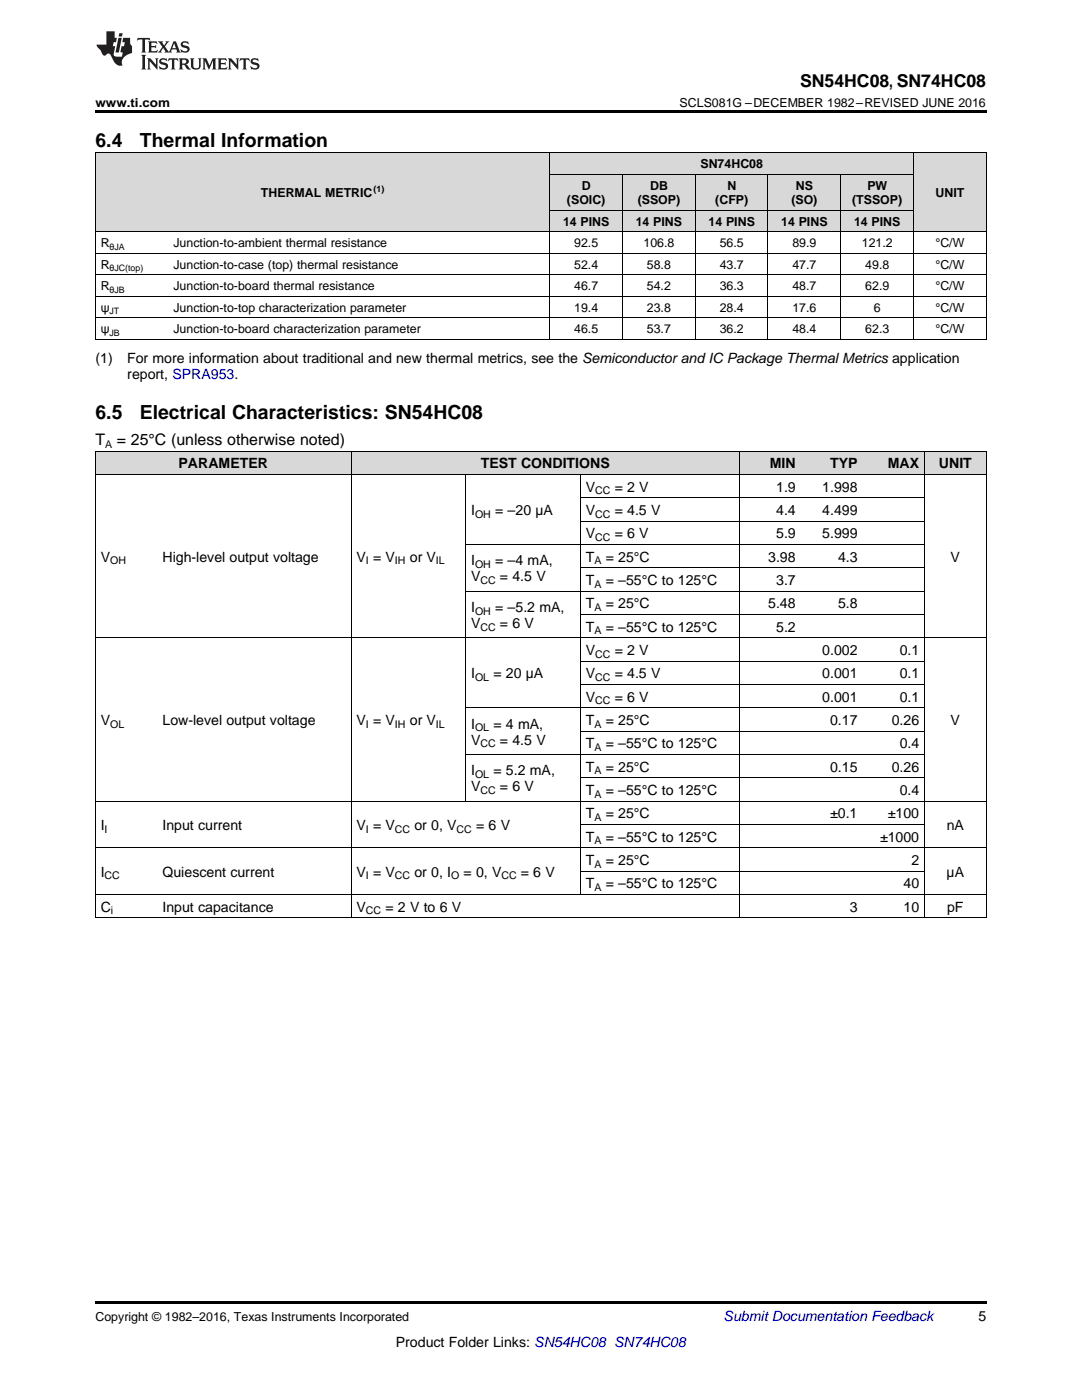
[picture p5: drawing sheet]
<svg xmlns="http://www.w3.org/2000/svg" width="216mm" height="279mm" viewBox="0 0 216 279" stroke-linecap="round" stroke-linejoin="round" font-family="sans-serif">
<defs><g id="words">
<g font-size="3.9">
<text x="19" y="29.3">6.4</text>
<text x="27.9" y="29.3">Thermal Information</text>
<text x="19" y="83.6">6.5</text>
<text x="27.9" y="83.6">Electrical Characteristics: SN54HC08</text>
</g>
<text font-size="3.5" x="159.6" y="17.3">SN54HC08, SN74HC08</text>
<g font-size="3.2">
<text x="19" y="88.8">T</text>
<text x="23.3" y="88.8">= 25°C (unless otherwise noted)</text>
</g>
<g font-size="2.8">
<text x="19" y="72.4">(1)</text>
<text x="25.4" y="72.4">For more information about traditional and new thermal metrics, see the Semiconductor and IC Package Thermal Metrics application</text>
<text x="25.4" y="75.6">report, SPRA953.</text>
<text x="35.6" y="93.5">PARAMETER</text>
<text x="95.9" y="93.5">TEST CONDITIONS</text>
<text x="153.6" y="93.5">MIN</text>
<text x="165.6" y="93.5">TYP</text>
<text x="177.2" y="93.5">MAX</text>
<text x="187.4" y="93.5">UNIT</text>
<text x="116.9" y="98.1">V</text>
<text x="122.7" y="98.1">= 2 V</text>
<text x="154.9" y="98.1">1.9</text>
<text x="164.1" y="98.1">1.998</text>
<text x="94" y="102.8">I</text>
<text x="98.8" y="102.8">= –20 µA</text>
<text x="116.9" y="102.8">V</text>
<text x="116.9" y="107.4">V</text>
<text x="122.7" y="102.8">= 4.5 V</text>
<text x="122.7" y="107.4">= 6 V</text>
<text x="154.9" y="102.8">4.4</text>
<text x="154.9" y="107.4">5.9</text>
<text x="164.1" y="102.8">4.499</text>
<text x="164.1" y="107.4">5.999</text>
<text x="20.1" y="112.1">V</text>
<text x="32.4" y="112.1">High-level output voltage</text>
<text x="71.2" y="112.1">V = V</text>
<text x="81.8" y="112.1">or V</text>
<text x="94" y="112.8">I</text>
<text x="98.8" y="112.8">= –4 mA,</text>
<text x="116.9" y="112.1">T</text>
<text x="120.9" y="112.1">= 25°C</text>
<text x="153.3" y="112.1">3.98</text>
<text x="167.2" y="112.1">4.3</text>
<text x="189.7" y="112.1">V</text>
<text x="94" y="116">V</text>
<text x="99.8" y="116">= 4.5 V</text>
<text x="116.9" y="116.7">T</text>
<text x="120.9" y="116.7">= –55°C to 125°C</text>
<text x="154.9" y="116.7">3.7</text>
<text x="94" y="122.1">I</text>
<text x="94" y="125.3">V</text>
<text x="98.8" y="122.1">= –5.2 mA,</text>
<text x="99.8" y="125.3">= 6 V</text>
<text x="116.9" y="121.4">T</text>
<text x="120.9" y="121.4">= 25°C</text>
<text x="153.3" y="121.4">5.48</text>
<text x="167.2" y="121.4">5.8</text>
<text x="116.9" y="126">T</text>
<text x="116.9" y="130.7">V</text>
<text x="120.9" y="126">= –55°C to 125°C</text>
<text x="122.7" y="130.7">= 2 V</text>
<text x="154.9" y="126">5.2</text>
<text x="164.1" y="130.7">0.002</text>
<text x="179.5" y="130.7">0.1</text>
<text x="94" y="135.4">I</text>
<text x="98.5" y="135.4">= 20 µA</text>
<text x="116.9" y="135.4">V</text>
<text x="122.7" y="135.4">= 4.5 V</text>
<text x="164.1" y="135.4">0.001</text>
<text x="179.5" y="135.4">0.1</text>
<text x="116.9" y="140">V</text>
<text x="122.7" y="140">= 6 V</text>
<text x="164.1" y="140">0.001</text>
<text x="179.5" y="140">0.1</text>
<text x="20.1" y="144.7">V</text>
<text x="32.4" y="144.7">Low-level output voltage</text>
<text x="71.2" y="144.7">V = V</text>
<text x="81.8" y="144.7">or V</text>
<text x="94" y="145.4">I</text>
<text x="94" y="148.6">V</text>
<text x="98.5" y="145.4">= 4 mA,</text>
<text x="99.8" y="148.6">= 4.5 V</text>
<text x="116.9" y="144.7">T</text>
<text x="116.9" y="149.3">T</text>
<text x="120.9" y="144.7">= 25°C</text>
<text x="120.9" y="149.3">= –55°C to 125°C</text>
<text x="165.6" y="144.7">0.17</text>
<text x="177.9" y="144.7">0.26</text>
<text x="179.5" y="149.3">0.4</text>
<text x="189.7" y="144.7">V</text>
<text x="94" y="154.7">I</text>
<text x="98.5" y="154.7">= 5.2 mA,</text>
<text x="116.9" y="154">T</text>
<text x="120.9" y="154">= 25°C</text>
<text x="165.6" y="154">0.15</text>
<text x="177.9" y="154">0.26</text>
<text x="94" y="157.9">V</text>
<text x="99.8" y="157.9">= 6 V</text>
<text x="116.9" y="158.6">T</text>
<text x="120.9" y="158.6">= –55°C to 125°C</text>
<text x="179.5" y="158.6">0.4</text>
<text x="20.1" y="165.6">I</text>
<text x="32.4" y="165.6">Input current</text>
<text x="71.2" y="165.6">V = V</text>
<text x="82.7" y="165.6">or 0, V</text>
<text x="95" y="165.6">= 6 V</text>
<text x="116.9" y="163.3">T</text>
<text x="116.9" y="168">T</text>
<text x="120.9" y="163.3">= 25°C</text>
<text x="120.9" y="168">= –55°C to 125°C</text>
<text x="165.7" y="163.3">±0.1</text>
<text x="175.6" y="168">±1000</text>
<text x="177.2" y="163.3">±100</text>
<text x="188.9" y="165.6">nA</text>
<text x="116.9" y="172.6">T</text>
<text x="120.9" y="172.6">= 25°C</text>
<text x="181.9" y="172.6">2</text>
<text x="20.1" y="174.9">I</text>
<text x="32.4" y="174.9">Quiescent current</text>
<text x="71.2" y="174.9">V = V</text>
<text x="82.7" y="174.9">or 0, I</text>
<text x="92.5" y="174.9">= 0, V</text>
<text x="103.9" y="174.9">= 6 V</text>
<text x="116.9" y="177.3">T</text>
<text x="120.9" y="177.3">= –55°C to 125°C</text>
<text x="180.3" y="177.3">40</text>
<text x="188.9" y="174.9">µA</text>
<text x="20.1" y="181.9">C</text>
<text x="32.4" y="181.9">Input capacitance</text>
<text x="71.2" y="181.9">V</text>
<text x="76.9" y="181.9">= 2 V to 6 V</text>
<text x="169.5" y="181.9">3</text>
<text x="180.3" y="181.9">10</text>
<text x="189" y="181.9">pF</text>
<text x="195.3" y="263.6">5</text>
<text x="79" y="268.9">Product Folder Links: SN54HC08 SN74HC08</text>
</g>
<text font-size="2.8" fill="#0000c8" x="144.4" y="263.6">Submit Documentation Feedback</text>
<g font-size="2.5">
<text x="19" y="21.4">www.ti.com</text>
<text x="135.6" y="21.4">SCLS081G –DECEMBER 1982–REVISED JUNE 2016</text>
<text x="139.8" y="33.6">SN74HC08</text>
<text x="52.1" y="39.3">THERMAL METRIC</text>
<text x="113.1" y="40.7">(SOIC)</text>
<text x="116.1" y="37.9">D</text>
<text x="127.2" y="40.7">(SSOP)</text>
<text x="129.7" y="37.9">DB</text>
<text x="142.7" y="40.7">(CFP)</text>
<text x="145.1" y="37.9">N</text>
<text x="157.9" y="40.7">(SO)</text>
<text x="158.8" y="37.9">NS</text>
<text x="170" y="40.7">(TSSOP)</text>
<text x="173.1" y="37.9">PW</text>
<text x="186.7" y="39.3">UNIT</text>
<text x="112.4" y="45">14 PINS</text>
<text x="126.9" y="45">14 PINS</text>
<text x="141.4" y="45">14 PINS</text>
<text x="155.9" y="45">14 PINS</text>
<text x="170.4" y="45">14 PINS</text>
<text x="20.1" y="49.3">R</text>
<text x="20.1" y="53.6">R</text>
<text x="34.6" y="49.3">Junction-to-ambient thermal resistance</text>
<text x="34.6" y="53.6">Junction-to-case (top) thermal resistance</text>
<text x="114.6" y="49.3">92.5</text>
<text x="114.6" y="53.6">52.4</text>
<text x="128.4" y="49.3">106.8</text>
<text x="129.1" y="53.6">58.8</text>
<text x="143.6" y="49.3">56.5</text>
<text x="143.6" y="53.6">43.7</text>
<text x="158.1" y="49.3">89.9</text>
<text x="158.1" y="53.6">47.7</text>
<text x="172" y="49.3">121.2</text>
<text x="172.6" y="53.6">49.8</text>
<text x="186.7" y="49.3">°C/W</text>
<text x="186.7" y="53.6">°C/W</text>
<text x="20.1" y="57.9">R</text>
<text x="34.6" y="57.9">Junction-to-board thermal resistance</text>
<text x="114.6" y="57.9">46.7</text>
<text x="129.1" y="57.9">54.2</text>
<text x="143.6" y="57.9">36.3</text>
<text x="158.1" y="57.9">48.7</text>
<text x="172.6" y="57.9">62.9</text>
<text x="186.7" y="57.9">°C/W</text>
<text x="20.1" y="62.2">ψ</text>
<text x="34.6" y="62.2">Junction-to-top characterization parameter</text>
<text x="114.6" y="62.2">19.4</text>
<text x="129.1" y="62.2">23.8</text>
<text x="143.6" y="62.2">28.4</text>
<text x="158.1" y="62.2">17.6</text>
<text x="174.4" y="62.2">6</text>
<text x="186.7" y="62.2">°C/W</text>
<text x="20.1" y="66.5">ψ</text>
<text x="34.6" y="66.5">Junction-to-board characterization parameter</text>
<text x="114.6" y="66.5">46.5</text>
<text x="129.1" y="66.5">53.7</text>
<text x="143.6" y="66.5">36.2</text>
<text x="158.1" y="66.5">48.4</text>
<text x="172.6" y="66.5">62.3</text>
<text x="186.7" y="66.5">°C/W</text>
<text x="19" y="263.6">Copyright © 1982–2016, Texas Instruments Incorporated</text>
</g>
<g font-size="2.1">
<text x="21" y="89.4">A</text>
<text x="118.8" y="98.7">CC</text>
<text x="94.8" y="103.3">OH</text>
<text x="118.8" y="103.3">CC</text>
<text x="118.8" y="108">CC</text>
<text x="22" y="112.6">OH</text>
<text x="73" y="112.6">I</text>
<text x="78.8" y="112.6">IH</text>
<text x="87" y="112.6">IL</text>
<text x="94.8" y="113.4">OH</text>
<text x="118.6" y="112.6">A</text>
<text x="95.9" y="116.6">CC</text>
<text x="118.6" y="117.3">A</text>
<text x="94.8" y="122.7">OH</text>
<text x="95.9" y="125.9">CC</text>
<text x="118.6" y="122">A</text>
<text x="118.6" y="126.6">A</text>
<text x="118.8" y="131.3">CC</text>
<text x="94.8" y="135.9">OL</text>
<text x="118.8" y="135.9">CC</text>
<text x="118.8" y="140.6">CC</text>
<text x="22" y="145.2">OL</text>
<text x="73" y="145.2">I</text>
<text x="78.8" y="145.2">IH</text>
<text x="87" y="145.2">IL</text>
<text x="94.8" y="146">OL</text>
<text x="95.9" y="149.2">CC</text>
<text x="118.6" y="145.2">A</text>
<text x="118.6" y="149.9">A</text>
<text x="94.8" y="155.3">OL</text>
<text x="118.6" y="154.6">A</text>
<text x="95.9" y="158.5">CC</text>
<text x="118.6" y="159.2">A</text>
<text x="20.9" y="166.2">I</text>
<text x="73" y="166.2">I</text>
<text x="78.8" y="166.2">CC</text>
<text x="91.1" y="166.2">CC</text>
<text x="118.6" y="163.9">A</text>
<text x="118.6" y="168.5">A</text>
<text x="118.6" y="173.2">A</text>
<text x="20.9" y="175.5">CC</text>
<text x="73" y="175.5">I</text>
<text x="78.8" y="175.5">CC</text>
<text x="90" y="175.5">O</text>
<text x="100" y="175.5">CC</text>
<text x="118.6" y="177.8">A</text>
<text x="22.1" y="182.5">i</text>
<text x="73" y="182.5">CC</text>
</g>
<g font-size="1.8">
<text x="74.5" y="38.3">(1)</text>
<text x="21.9" y="49.8">θJA</text>
<text x="21.9" y="54.1">θJC(top)</text>
<text x="21.9" y="58.4">θJB</text>
<text x="21.8" y="62.7">JT</text>
<text x="21.8" y="67">JB</text>
</g>
</g></defs>
<g fill="#d8d8d8">
<path d="M19 90.1h12.4v4.6h-12.4z"/>
<path d="M31.4 90.1h38.7v4.6h-38.7z"/>
<path d="M70.1 90.1h22.9v4.6h-22.9z"/>
<path d="M93 90.1h22.9v4.6h-22.9z"/>
<path d="M115.9 90.1h31.6v4.6h-31.6z"/>
<path d="M147.5 90.1h12.4v4.6h-12.4z"/>
<path d="M159.9 90.1h12.3v4.6h-12.3z"/>
<path d="M172.2 90.1h12.3v4.6h-12.3z"/>
<path d="M184.5 90.1h12.3v4.6h-12.3z"/>
<path d="M19 30.6h14.5v15.7h-14.5z"/>
<path d="M33.5 30.6h76.2v15.7h-76.2z"/>
<path d="M182.3 30.6h14.5v15.7h-14.5z"/>
<path d="M109.7 42h14.5v4.3h-14.5z"/>
<path d="M124.2 42h14.6v4.3h-14.6z"/>
<path d="M138.8 42h14.5v4.3h-14.5z"/>
<path d="M153.3 42h14.5v4.3h-14.5z"/>
<path d="M167.8 42h14.5v4.3h-14.5z"/>
<path d="M109.7 34.9h14.5v7.1h-14.5z"/>
<path d="M124.2 34.9h14.6v7.1h-14.6z"/>
<path d="M138.8 34.9h14.5v7.1h-14.5z"/>
<path d="M153.3 34.9h14.5v7.1h-14.5z"/>
<path d="M167.8 34.9h14.5v7.1h-14.5z"/>
<path d="M109.7 30.6h14.5v4.3h-14.5z"/>
<path d="M124.2 30.6h14.6v4.3h-14.6z"/>
<path d="M138.8 30.6h14.5v4.3h-14.5z"/>
<path d="M153.3 30.6h14.5v4.3h-14.5z"/>
<path d="M167.8 30.6h14.5v4.3h-14.5z"/>
</g>
<g fill="#000">
<path d="M19 22h177.8v.5h-177.8zM19 67.8h.2zM109.6 67.8h.1zM124.1 67.8h.1zM138.7 67.8h.1zM153.2 67.8h.1zM167.7 67.8h.1zM182.2 67.8h.1zM196.7 67.8h.1zM19 183.2h.2zM70 183.2h.1zM92.9 183.2h.1z"/>
<path d="M115.7 183.2h.2zM147.4 183.2h.1zM159.8 183.2h.1zM172.1 183.2h.1zM184.4 183.2h.1zM196.7 183.2h.1zM19 259.7h177.8v.5h-177.8z"/>
</g>
<g fill="none" stroke="#000" stroke-width=".2">
<path d="M19 30.5h177.8M19.1 30.5v37.3M109.7 30.5v37.3M109.7 34.8h72.6M124.2 34.8v33M138.7 34.8v33M153.2 34.8v33M167.8 34.8v33M182.3 30.5v37.3M196.8 30.5v37.3M19 59.1h177.8M19 54.8h177.8"/>
<path d="M19 50.5h177.8M19 46.2h177.8M109.7 41.9h72.6M19 67.8h177.8M19 63.4h177.8M19 94.7h177.8M19 90h177.8M19.1 90v93.2M70 90v93.2M92.9 94.7v65.2M115.8 94.7v83.8M115.9 99.3h68.6"/>
<path d="M147.5 90v93.2M184.4 90v93.2M196.8 90v93.2M93 118h91.5M93 108.6h91.5M115.9 113.3h68.6M115.9 104h68.6M19 127.3h177.8M115.9 136.6h68.6M115.9 131.9h68.6M115.9 122.6h68.6M19 159.9h177.8"/>
<path d="M93 150.5h91.5M93 141.2h91.5M115.9 155.2h68.6M115.9 145.9h68.6M19 178.5h177.8M19 169.2h177.8M115.9 173.8h68.6M115.9 164.5h68.6M19 183.1h177.8"/>
</g>
<g fill="#231f20">
<path d="M27.5 7.6l-.1 .5 .4-.2h.6v.1v2.1l-.2 .4h1l-.3-.4v-2.1l.1-.1h.5l.5 .2-.2-.5zM29.5 8.3l.2 .3v1.5l-.2 .4h1.8l.2-.6a1.04 1.04 0 0 1-1.3 .2v-.7h.6l.3 .2v-.6l-.3 .2h-.6v-.6l.8-.1 .4 .3-.2-.5zM31.5 8.3l.9 1.1-.9 1.1h.8l-.2-.2 .5-.7 .4 .7-.2 .2h1.5l-.1-.2 .1-.4h.9l.1 .4-.2 .2h1l-.3-.3-.7-1.9h-.5l-.9 2-.8-1 .9-1h-.8l.1 .3-.3 .5-.4-.6 .2-.2zM34.7 8.6l.4 1h-.7zM36.3 8.4a.63 .63 0 0 0-.2 .7 .63 .63 0 0 0 .6 .4l.6 .2 .1 .2a.75 .75 0 0 1-.7 .4 .75 .75 0 0 1-.6-.5l.1 .7 .1-.1a1.11 1.11 0 0 0 1.5-.6 1.13 1.13 0 0 0-1.2-.8l-.1-.4a1.04 1.04 0 0 1 1.2 .2l-.2-.5-.1 .1-.5-.2zM28.2 10.9l.2 .4v2.2l-.2 .4h1l-.3-.4v-2.2l.3-.4zM29.3 11.6l.3 .4v1.5l-.3 .4h.8l-.2-.4v-1.3l1.5 1.7v-1.9l.2-.4h-.7l.2 .4v.9l-1.1-1.3zM32 11.8a.62 .62 0 0 0-.2 .7 .62 .62 0 0 0 .6 .4l.6 .1 .1 .3a.76 .76 0 0 1-.7 .3 .76 .76 0 0 1-.6-.4l.1 .7 .1-.1a1.11 1.11 0 0 0 1.5-.6 1.13 1.13 0 0 0-1.2-.8l-.1-.4a1.04 1.04 0 0 1 1.2 .2l-.2-.6-.1 .1-.5-.1zM33.7 11.6l-.2 .6a.61 .61 0 0 1 .8-.3v1.6l-.2 .4h.9l-.2-.4v-1.6a.63 .63 0 0 1 .8 .3l-.2-.6zM35.6 11.6l.3 .4v1.5l-.3 .4h1l-.2-.2v-.8l.5 .2a.76 .76 0 0 0 1.2 .7l-1-1a.58 .58 0 0 0 .6-.5 .58 .58 0 0 0-.5-.6zM36.4 11.9h.1a.45 .45 0 0 1 .5 .1 .45 .45 0 0 1 .1 .5l-.7 .2zM37.9 11.6l.2 .2a2.17 2.17 0 0 0 .3 1.9 .99 .99 0 0 0 1.6-.6v-1.1l.2-.4h-.7l.2 .2a1.92 1.92 0 0 1-.2 1.8 .6 .6 0 0 1-.9-.5v-1.1l.2-.4zM40.4 11.6l.2 .4v1.5l-.2 .4h.7l-.2-.4v-1.4l.8 1.8 .8-1.8v1.4l-.2 .4h.9l-.2-.4v-1.5l.2-.4h-.8l-.6 1.5-.6-1.5zM43.4 11.6l.2 .4v1.5l-.2 .4h1.8l.2-.6a1.04 1.04 0 0 1-1.3 .1v-.6h.5l.4 .2v-.6l-.4 .2h-.5v-.7h.8l.3 .3-.1-.6zM45.5 11.6l.2 .4v1.5l-.2 .4h.7l-.2-.4v-1.3l1.5 1.7v-1.9l.2-.4h-.7l.2 .4v.9l-1.1-1.3zM47.9 11.6l-.1 .6a.61 .61 0 0 1 .8-.3v1.6l-.3 .4h1l-.3-.4 .1-1.6a.63 .63 0 0 1 .7 .3l-.1-.6zM50.2 11.8a.62 .62 0 0 0-.2 .7 .62 .62 0 0 0 .6 .4l.6 .1 .2 .3a.76 .76 0 0 1-.8 .3 .76 .76 0 0 1-.6-.4l.1 .7 .2-.1a1.11 1.11 0 0 0 1.5-.6 1.13 1.13 0 0 0-1.3-.8l-.1-.4a1.04 1.04 0 0 1 1.2 .2l-.1-.6-.2 .1-.5-.1z"/>
<path d="M21.2 6.3v2.6h-1.9l.1 .4 .7 .9a.91 .91 0 0 0 1 .8 .56 .56 0 0 1 .5-.3 .56 .56 0 0 1 .5 .3l.4 .8a1.53 1.53 0 0 0 1.9 1.2 1.54 1.54 0 0 1 1-2.1l.9-.3v-1.4a1.52 1.52 0 0 1-.3-1.6h-1.4l-.2 .8h.5l-.2 .8h-.4l-.2 1v.2l.4 .1-.2 .8a1.93 1.93 0 0 1-1.6-.3l.3-1.8h-.5l.2-.8h.4l.2-.8h-.4v-1.3zM23.6 7.6l-.6 2.9h.7l.6-2.9zM23.8 6.6l-.1 .7h.6l.2-.7z"/>
</g>
<use href="#words"/>
</svg>
